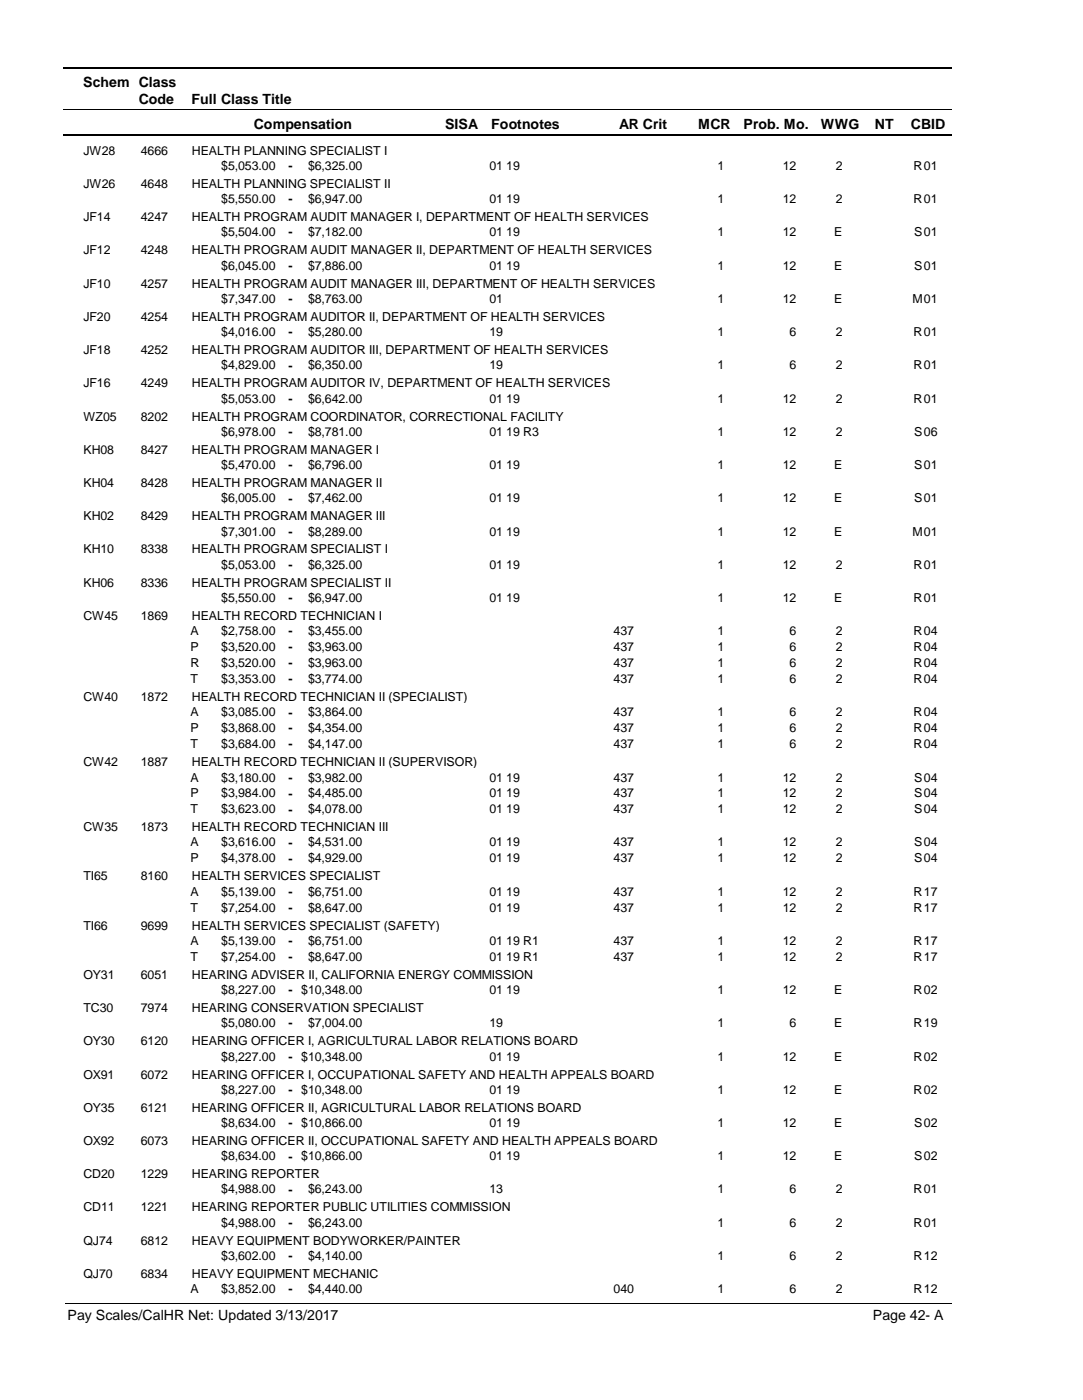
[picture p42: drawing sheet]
<svg xmlns="http://www.w3.org/2000/svg" width="216mm" height="279mm" viewBox="0 0 216 279" stroke-linecap="round" stroke-linejoin="round" font-family="sans-serif">
<defs><g id="words">
<g font-size="2.8">
<text x="16.6" y="17.3">Schem Class</text>
<text x="27.7" y="20.7">Code</text>
<text x="38.2" y="20.7">Full Class Title</text>
<text x="50.6" y="25.7">Compensation</text>
<text x="88.7" y="25.7">SISA</text>
<text x="98" y="25.7">Footnotes</text>
<text x="123.5" y="25.7">AR Crit</text>
<text x="139.2" y="25.7">MCR</text>
<text x="148.3" y="25.7">Prob. Mo.</text>
<text x="163.7" y="25.7">WWG</text>
<text x="174.5" y="25.7">NT</text>
<text x="181.6" y="25.7">CBID</text>
<text x="13.5" y="263.5">Pay Scales/CalHR Net: Updated 3/13/2017</text>
<text x="174.1" y="263.5">Page 42- A</text>
</g>
<g font-size="2.5">
<text x="16.6" y="30.8">JW28</text>
<text x="28.1" y="30.8">4666</text>
<text x="38.2" y="30.8">HEALTH PLANNING SPECIALIST I</text>
<text x="44.1" y="33.9">$5,053.00</text>
<text x="57.5" y="33.9">-</text>
<text x="61.4" y="33.9">$6,325.00</text>
<text x="97.6" y="33.9">01 19</text>
<text x="143.1" y="33.9">1</text>
<text x="156.1" y="33.9">12</text>
<text x="166.6" y="33.9">2</text>
<text x="182.2" y="33.9">R</text>
<text x="184.2" y="33.9">01</text>
<text x="16.6" y="37.5">JW26</text>
<text x="28.1" y="37.5">4648</text>
<text x="38.2" y="37.5">HEALTH PLANNING SPECIALIST II</text>
<text x="44.1" y="40.6">$5,550.00</text>
<text x="57.5" y="40.6">-</text>
<text x="61.4" y="40.6">$6,947.00</text>
<text x="97.6" y="40.6">01 19</text>
<text x="143.1" y="40.6">1</text>
<text x="156.1" y="40.6">12</text>
<text x="166.6" y="40.6">2</text>
<text x="182.2" y="40.6">R</text>
<text x="184.2" y="40.6">01</text>
<text x="16.6" y="44.1">JF14</text>
<text x="28.1" y="44.1">4247</text>
<text x="38.2" y="44.1">HEALTH PROGRAM AUDIT MANAGER I, DEPARTMENT OF HEALTH SERVICES</text>
<text x="44.1" y="47.2">$5,504.00</text>
<text x="57.5" y="47.2">-</text>
<text x="61.4" y="47.2">$7,182.00</text>
<text x="97.6" y="47.2">01 19</text>
<text x="143.1" y="47.2">1</text>
<text x="156.1" y="47.2">12</text>
<text x="166.3" y="47.2">E</text>
<text x="182.3" y="47.2">S</text>
<text x="184.2" y="47.2">01</text>
<text x="16.6" y="50.7">JF12</text>
<text x="28.1" y="50.7">4248</text>
<text x="38.2" y="50.7">HEALTH PROGRAM AUDIT MANAGER II, DEPARTMENT OF HEALTH SERVICES</text>
<text x="44.1" y="53.8">$6,045.00</text>
<text x="57.5" y="53.9">-</text>
<text x="61.4" y="53.8">$7,886.00</text>
<text x="97.6" y="53.8">01 19</text>
<text x="143.1" y="53.8">1</text>
<text x="156.1" y="53.8">12</text>
<text x="166.3" y="53.8">E</text>
<text x="182.3" y="53.8">S</text>
<text x="184.2" y="53.8">01</text>
<text x="16.6" y="57.4">JF10</text>
<text x="28.1" y="57.4">4257</text>
<text x="38.2" y="57.4">HEALTH PROGRAM AUDIT MANAGER III, DEPARTMENT OF HEALTH SERVICES</text>
<text x="16.6" y="64">JF20</text>
<text x="28.1" y="64">4254</text>
<text x="38.2" y="64">HEALTH PROGRAM AUDITOR II, DEPARTMENT OF HEALTH SERVICES</text>
<text x="44.1" y="60.5">$7,347.00</text>
<text x="57.5" y="60.5">-</text>
<text x="61.4" y="60.5">$8,763.00</text>
<text x="97.6" y="60.5">01</text>
<text x="143.1" y="60.5">1</text>
<text x="156.1" y="60.5">12</text>
<text x="166.3" y="60.5">E</text>
<text x="181.9" y="60.5">M</text>
<text x="184.2" y="60.5">01</text>
<text x="16.6" y="70.7">JF18</text>
<text x="28.1" y="70.7">4252</text>
<text x="38.2" y="70.7">HEALTH PROGRAM AUDITOR III, DEPARTMENT OF HEALTH SERVICES</text>
<text x="44.1" y="67.1">$4,016.00</text>
<text x="57.5" y="67.1">-</text>
<text x="61.4" y="67.1">$5,280.00</text>
<text x="97.6" y="67.1">19</text>
<text x="143.1" y="67.1">1</text>
<text x="157.5" y="67.1">6</text>
<text x="166.6" y="67.1">2</text>
<text x="182.2" y="67.1">R</text>
<text x="184.2" y="67.1">01</text>
<text x="16.6" y="77.3">JF16</text>
<text x="28.1" y="77.3">4249</text>
<text x="38.2" y="77.3">HEALTH PROGRAM AUDITOR IV, DEPARTMENT OF HEALTH SERVICES</text>
<text x="44.1" y="73.7">$4,829.00</text>
<text x="57.5" y="73.8">-</text>
<text x="61.4" y="73.7">$6,350.00</text>
<text x="97.6" y="73.7">19</text>
<text x="143.1" y="73.7">1</text>
<text x="157.5" y="73.7">6</text>
<text x="166.6" y="73.7">2</text>
<text x="182.2" y="73.7">R</text>
<text x="184.2" y="73.7">01</text>
<text x="16.6" y="84">WZ05</text>
<text x="28.1" y="84">8202</text>
<text x="38.2" y="84">HEALTH PROGRAM COORDINATOR, CORRECTIONAL FACILITY</text>
<text x="44.1" y="80.4">$5,053.00</text>
<text x="57.5" y="80.4">-</text>
<text x="61.4" y="80.4">$6,642.00</text>
<text x="97.6" y="80.4">01 19</text>
<text x="143.1" y="80.4">1</text>
<text x="156.1" y="80.4">12</text>
<text x="166.6" y="80.4">2</text>
<text x="182.2" y="80.4">R</text>
<text x="184.2" y="80.4">01</text>
<text x="44.1" y="87">$6,978.00</text>
<text x="57.5" y="87">-</text>
<text x="61.4" y="87">$8,781.00</text>
<text x="97.6" y="87">01 19 R3</text>
<text x="143.1" y="87">1</text>
<text x="156.1" y="87">12</text>
<text x="166.6" y="87">2</text>
<text x="182.3" y="87">S</text>
<text x="184.2" y="87">06</text>
<text x="16.6" y="90.6">KH08</text>
<text x="28.1" y="90.6">8427</text>
<text x="38.2" y="90.6">HEALTH PROGRAM MANAGER I</text>
<text x="44.1" y="93.6">$5,470.00</text>
<text x="57.5" y="93.7">-</text>
<text x="61.4" y="93.6">$6,796.00</text>
<text x="97.6" y="93.6">01 19</text>
<text x="143.1" y="93.6">1</text>
<text x="156.1" y="93.6">12</text>
<text x="166.3" y="93.6">E</text>
<text x="182.3" y="93.6">S</text>
<text x="184.2" y="93.6">01</text>
<text x="16.6" y="97.2">KH04</text>
<text x="28.1" y="97.2">8428</text>
<text x="38.2" y="97.2">HEALTH PROGRAM MANAGER II</text>
<text x="44.1" y="100.3">$6,005.00</text>
<text x="57.5" y="100.3">-</text>
<text x="61.4" y="100.3">$7,462.00</text>
<text x="97.6" y="100.3">01 19</text>
<text x="143.1" y="100.3">1</text>
<text x="156.1" y="100.3">12</text>
<text x="166.3" y="100.3">E</text>
<text x="182.3" y="100.3">S</text>
<text x="184.2" y="100.3">01</text>
<text x="16.6" y="103.9">KH02</text>
<text x="28.1" y="103.9">8429</text>
<text x="38.2" y="103.9">HEALTH PROGRAM MANAGER III</text>
<text x="44.1" y="106.9">$7,301.00</text>
<text x="57.5" y="106.9">-</text>
<text x="61.4" y="106.9">$8,289.00</text>
<text x="97.6" y="106.9">01 19</text>
<text x="143.1" y="106.9">1</text>
<text x="156.1" y="106.9">12</text>
<text x="166.3" y="106.9">E</text>
<text x="181.9" y="106.9">M</text>
<text x="184.2" y="106.9">01</text>
<text x="16.6" y="110.5">KH10</text>
<text x="28.1" y="110.5">8338</text>
<text x="38.2" y="110.5">HEALTH PROGRAM SPECIALIST I</text>
<text x="44.1" y="113.5">$5,053.00</text>
<text x="57.5" y="113.6">-</text>
<text x="61.4" y="113.5">$6,325.00</text>
<text x="97.6" y="113.5">01 19</text>
<text x="143.1" y="113.5">1</text>
<text x="156.1" y="113.5">12</text>
<text x="166.6" y="113.5">2</text>
<text x="182.2" y="113.5">R</text>
<text x="184.2" y="113.5">01</text>
<text x="16.6" y="117.1">KH06</text>
<text x="28.1" y="117.1">8336</text>
<text x="38.2" y="117.1">HEALTH PROGRAM SPECIALIST II</text>
<text x="16.6" y="123.8">CW45</text>
<text x="28.1" y="123.8">1869</text>
<text x="38.2" y="123.8">HEALTH RECORD TECHNICIAN I</text>
<text x="44.1" y="120.2">$5,550.00</text>
<text x="57.5" y="120.2">-</text>
<text x="61.4" y="120.2">$6,947.00</text>
<text x="97.6" y="120.2">01 19</text>
<text x="143.1" y="120.2">1</text>
<text x="156.1" y="120.2">12</text>
<text x="166.3" y="120.2">E</text>
<text x="182.2" y="120.2">R</text>
<text x="184.2" y="120.2">01</text>
<text x="38" y="126.8">A</text>
<text x="38" y="130">P</text>
<text x="44.1" y="126.8">$2,758.00</text>
<text x="44.1" y="130">$3,520.00</text>
<text x="57.5" y="126.8">-</text>
<text x="57.5" y="130">-</text>
<text x="61.4" y="126.8">$3,455.00</text>
<text x="61.4" y="130">$3,963.00</text>
<text x="122.4" y="126.8">437</text>
<text x="122.4" y="130">437</text>
<text x="143.1" y="126.8">1</text>
<text x="143.1" y="130">1</text>
<text x="157.5" y="126.8">6</text>
<text x="157.5" y="130">6</text>
<text x="166.6" y="126.8">2</text>
<text x="166.6" y="130">2</text>
<text x="182.2" y="126.8">R</text>
<text x="182.2" y="130">R</text>
<text x="184.2" y="126.8">04</text>
<text x="184.2" y="130">04</text>
<text x="38" y="133.2">R</text>
<text x="38" y="136.3">T</text>
<text x="44.1" y="133.2">$3,520.00</text>
<text x="44.1" y="136.3">$3,353.00</text>
<text x="57.5" y="133.2">-</text>
<text x="57.5" y="136.4">-</text>
<text x="61.4" y="133.2">$3,963.00</text>
<text x="61.4" y="136.3">$3,774.00</text>
<text x="122.4" y="133.2">437</text>
<text x="122.4" y="136.3">437</text>
<text x="143.1" y="133.2">1</text>
<text x="143.1" y="136.3">1</text>
<text x="157.5" y="133.2">6</text>
<text x="157.5" y="136.3">6</text>
<text x="166.6" y="133.2">2</text>
<text x="166.6" y="136.3">2</text>
<text x="182.2" y="133.2">R</text>
<text x="182.2" y="136.3">R</text>
<text x="184.2" y="133.2">04</text>
<text x="184.2" y="136.3">04</text>
<text x="16.6" y="139.9">CW40</text>
<text x="28.1" y="139.9">1872</text>
<text x="38" y="143">A</text>
<text x="38.2" y="139.9">HEALTH RECORD TECHNICIAN II (SPECIALIST)</text>
<text x="44.1" y="143">$3,085.00</text>
<text x="57.5" y="143">-</text>
<text x="61.4" y="143">$3,864.00</text>
<text x="122.4" y="143">437</text>
<text x="143.1" y="143">1</text>
<text x="157.5" y="143">6</text>
<text x="166.6" y="143">2</text>
<text x="182.2" y="143">R</text>
<text x="184.2" y="143">04</text>
<text x="38" y="146.2">P</text>
<text x="38" y="149.3">T</text>
<text x="44.1" y="146.2">$3,868.00</text>
<text x="44.1" y="149.3">$3,684.00</text>
<text x="57.5" y="146.2">-</text>
<text x="57.5" y="149.4">-</text>
<text x="61.4" y="146.2">$4,354.00</text>
<text x="61.4" y="149.3">$4,147.00</text>
<text x="122.4" y="146.2">437</text>
<text x="122.4" y="149.3">437</text>
<text x="143.1" y="146.2">1</text>
<text x="143.1" y="149.3">1</text>
<text x="157.5" y="146.2">6</text>
<text x="157.5" y="149.3">6</text>
<text x="166.6" y="146.2">2</text>
<text x="166.6" y="149.3">2</text>
<text x="182.2" y="146.2">R</text>
<text x="182.2" y="149.3">R</text>
<text x="184.2" y="146.2">04</text>
<text x="184.2" y="149.3">04</text>
<text x="16.6" y="152.9">CW42</text>
<text x="28.1" y="152.9">1887</text>
<text x="38" y="156">A</text>
<text x="38.2" y="152.9">HEALTH RECORD TECHNICIAN II (SUPERVISOR)</text>
<text x="44.1" y="156">$3,180.00</text>
<text x="61.4" y="156">$3,982.00</text>
<text x="97.6" y="156">01 19</text>
<text x="122.4" y="156">437</text>
<text x="143.1" y="156">1</text>
<text x="156.1" y="156">12</text>
<text x="166.6" y="156">2</text>
<text x="182.3" y="156">S</text>
<text x="184.2" y="156">04</text>
<text x="38" y="159.2">P</text>
<text x="44.1" y="159.2">$3,984.00</text>
<text x="57.5" y="156">-</text>
<text x="57.5" y="159.2">-</text>
<text x="61.4" y="159.2">$4,485.00</text>
<text x="97.6" y="159.2">01 19</text>
<text x="122.4" y="159.2">437</text>
<text x="143.1" y="159.2">1</text>
<text x="156.1" y="159.2">12</text>
<text x="166.6" y="159.2">2</text>
<text x="182.3" y="159.2">S</text>
<text x="184.2" y="159.2">04</text>
<text x="16.6" y="165.9">CW35</text>
<text x="28.1" y="165.9">1873</text>
<text x="38" y="162.3">T</text>
<text x="38.2" y="165.9">HEALTH RECORD TECHNICIAN III</text>
<text x="44.1" y="162.3">$3,623.00</text>
<text x="57.5" y="162.4">-</text>
<text x="61.4" y="162.3">$4,078.00</text>
<text x="97.6" y="162.3">01 19</text>
<text x="122.4" y="162.3">437</text>
<text x="143.1" y="162.3">1</text>
<text x="156.1" y="162.3">12</text>
<text x="166.6" y="162.3">2</text>
<text x="182.3" y="162.3">S</text>
<text x="184.2" y="162.3">04</text>
<text x="38" y="168.9">A</text>
<text x="38" y="172.1">P</text>
<text x="44.1" y="168.9">$3,616.00</text>
<text x="44.1" y="172.1">$4,378.00</text>
<text x="57.5" y="169">-</text>
<text x="57.5" y="172.2">-</text>
<text x="61.4" y="168.9">$4,531.00</text>
<text x="61.4" y="172.1">$4,929.00</text>
<text x="97.6" y="168.9">01 19</text>
<text x="97.6" y="172.1">01 19</text>
<text x="122.4" y="168.9">437</text>
<text x="122.4" y="172.1">437</text>
<text x="143.1" y="168.9">1</text>
<text x="143.1" y="172.1">1</text>
<text x="156.1" y="168.9">12</text>
<text x="156.1" y="172.1">12</text>
<text x="166.6" y="168.9">2</text>
<text x="166.6" y="172.1">2</text>
<text x="182.3" y="168.9">S</text>
<text x="182.3" y="172.1">S</text>
<text x="184.2" y="168.9">04</text>
<text x="184.2" y="172.1">04</text>
<text x="16.6" y="175.7">TI65</text>
<text x="28.1" y="175.7">8160</text>
<text x="38" y="178.8">A</text>
<text x="38.2" y="175.7">HEALTH SERVICES SPECIALIST</text>
<text x="44.1" y="178.8">$5,139.00</text>
<text x="57.5" y="178.8">-</text>
<text x="61.4" y="178.8">$6,751.00</text>
<text x="97.6" y="178.8">01 19</text>
<text x="122.4" y="178.8">437</text>
<text x="143.1" y="178.8">1</text>
<text x="156.1" y="178.8">12</text>
<text x="166.6" y="178.8">2</text>
<text x="182.2" y="178.8">R</text>
<text x="184.2" y="178.8">17</text>
<text x="16.6" y="185.5">TI66</text>
<text x="28.1" y="185.5">9699</text>
<text x="38" y="181.9">T</text>
<text x="38.2" y="185.5">HEALTH SERVICES SPECIALIST (SAFETY)</text>
<text x="44.1" y="181.9">$7,254.00</text>
<text x="57.5" y="182">-</text>
<text x="61.4" y="181.9">$8,647.00</text>
<text x="97.6" y="181.9">01 19</text>
<text x="122.4" y="181.9">437</text>
<text x="143.1" y="181.9">1</text>
<text x="156.1" y="181.9">12</text>
<text x="166.6" y="181.9">2</text>
<text x="182.2" y="181.9">R</text>
<text x="184.2" y="181.9">17</text>
<text x="38" y="188.6">A</text>
<text x="38" y="191.8">T</text>
<text x="44.1" y="188.6">$5,139.00</text>
<text x="44.1" y="191.8">$7,254.00</text>
<text x="57.5" y="188.6">-</text>
<text x="57.5" y="191.8">-</text>
<text x="61.4" y="188.6">$6,751.00</text>
<text x="61.4" y="191.8">$8,647.00</text>
<text x="97.6" y="188.6">01 19 R1</text>
<text x="97.6" y="191.8">01 19 R1</text>
<text x="122.4" y="188.6">437</text>
<text x="122.4" y="191.8">437</text>
<text x="143.1" y="188.6">1</text>
<text x="143.1" y="191.8">1</text>
<text x="156.1" y="188.6">12</text>
<text x="156.1" y="191.8">12</text>
<text x="166.6" y="188.6">2</text>
<text x="166.6" y="191.8">2</text>
<text x="182.2" y="188.6">R</text>
<text x="182.2" y="191.8">R</text>
<text x="184.2" y="188.6">17</text>
<text x="184.2" y="191.8">17</text>
<text x="16.6" y="195.4">OY31</text>
<text x="28.1" y="195.4">6051</text>
<text x="38.2" y="195.4">HEARING ADVISER II, CALIFORNIA ENERGY COMMISSION</text>
<text x="16.6" y="202">TC30</text>
<text x="28.1" y="202">7974</text>
<text x="38.2" y="202">HEARING CONSERVATION SPECIALIST</text>
<text x="44.1" y="198.4">$8,227.00</text>
<text x="57.5" y="198.4">-</text>
<text x="60.1" y="198.4">$10,348.00</text>
<text x="97.6" y="198.4">01 19</text>
<text x="143.1" y="198.4">1</text>
<text x="156.1" y="198.4">12</text>
<text x="166.3" y="198.4">E</text>
<text x="182.2" y="198.4">R</text>
<text x="184.2" y="198.4">02</text>
<text x="16.6" y="208.6">OY30</text>
<text x="28.1" y="208.6">6120</text>
<text x="38.2" y="208.6">HEARING OFFICER I, AGRICULTURAL LABOR RELATIONS BOARD</text>
<text x="44.1" y="205">$5,080.00</text>
<text x="57.5" y="205.1">-</text>
<text x="61.4" y="205">$7,004.00</text>
<text x="97.6" y="205">19</text>
<text x="143.1" y="205">1</text>
<text x="157.5" y="205">6</text>
<text x="166.3" y="205">E</text>
<text x="182.2" y="205">R</text>
<text x="184.2" y="205">19</text>
<text x="16.6" y="215.3">OX91</text>
<text x="28.1" y="215.3">6072</text>
<text x="38.2" y="215.3">HEARING OFFICER I, OCCUPATIONAL SAFETY AND HEALTH APPEALS BOARD</text>
<text x="44.1" y="211.7">$8,227.00</text>
<text x="57.5" y="211.7">-</text>
<text x="60.1" y="211.7">$10,348.00</text>
<text x="97.6" y="211.7">01 19</text>
<text x="143.1" y="211.7">1</text>
<text x="156.1" y="211.7">12</text>
<text x="166.3" y="211.7">E</text>
<text x="182.2" y="211.7">R</text>
<text x="184.2" y="211.7">02</text>
<text x="16.6" y="221.9">OY35</text>
<text x="28.1" y="221.9">6121</text>
<text x="38.2" y="221.9">HEARING OFFICER II, AGRICULTURAL LABOR RELATIONS BOARD</text>
<text x="44.1" y="218.3">$8,227.00</text>
<text x="57.5" y="218.3">-</text>
<text x="60.1" y="218.3">$10,348.00</text>
<text x="97.6" y="218.3">01 19</text>
<text x="143.1" y="218.3">1</text>
<text x="156.1" y="218.3">12</text>
<text x="166.3" y="218.3">E</text>
<text x="182.2" y="218.3">R</text>
<text x="184.2" y="218.3">02</text>
<text x="44.1" y="224.9">$8,634.00</text>
<text x="57.5" y="225">-</text>
<text x="60.1" y="224.9">$10,866.00</text>
<text x="97.6" y="224.9">01 19</text>
<text x="143.1" y="224.9">1</text>
<text x="156.1" y="224.9">12</text>
<text x="166.3" y="224.9">E</text>
<text x="182.3" y="224.9">S</text>
<text x="184.2" y="224.9">02</text>
<text x="16.6" y="228.5">OX92</text>
<text x="28.1" y="228.5">6073</text>
<text x="38.2" y="228.5">HEARING OFFICER II, OCCUPATIONAL SAFETY AND HEALTH APPEALS BOARD</text>
<text x="44.1" y="231.6">$8,634.00</text>
<text x="57.5" y="231.6">-</text>
<text x="60.1" y="231.6">$10,866.00</text>
<text x="97.6" y="231.6">01 19</text>
<text x="143.1" y="231.6">1</text>
<text x="156.1" y="231.6">12</text>
<text x="166.3" y="231.6">E</text>
<text x="182.3" y="231.6">S</text>
<text x="184.2" y="231.6">02</text>
<text x="16.6" y="235.2">CD20</text>
<text x="28.1" y="235.2">1229</text>
<text x="38.2" y="235.2">HEARING REPORTER</text>
<text x="44.1" y="238.2">$4,988.00</text>
<text x="57.5" y="238.2">-</text>
<text x="61.4" y="238.2">$6,243.00</text>
<text x="97.6" y="238.2">13</text>
<text x="143.1" y="238.2">1</text>
<text x="157.5" y="238.2">6</text>
<text x="166.6" y="238.2">2</text>
<text x="182.2" y="238.2">R</text>
<text x="184.2" y="238.2">01</text>
<text x="16.6" y="241.8">CD11</text>
<text x="28.1" y="241.8">1221</text>
<text x="38.2" y="241.8">HEARING REPORTER PUBLIC UTILITIES COMMISSION</text>
<text x="44.1" y="244.8">$4,988.00</text>
<text x="57.5" y="244.9">-</text>
<text x="61.4" y="244.8">$6,243.00</text>
<text x="143.1" y="244.8">1</text>
<text x="157.5" y="244.8">6</text>
<text x="166.6" y="244.8">2</text>
<text x="182.2" y="244.8">R</text>
<text x="184.2" y="244.8">01</text>
<text x="16.6" y="248.4">QJ74</text>
<text x="28.1" y="248.4">6812</text>
<text x="38.2" y="248.4">HEAVY EQUIPMENT BODYWORKER/PAINTER</text>
<text x="44.1" y="251.5">$3,602.00</text>
<text x="57.5" y="251.5">-</text>
<text x="61.4" y="251.5">$4,140.00</text>
<text x="143.1" y="251.5">1</text>
<text x="157.5" y="251.5">6</text>
<text x="166.6" y="251.5">2</text>
<text x="182.2" y="251.5">R</text>
<text x="184.2" y="251.5">12</text>
<text x="16.6" y="255.1">QJ70</text>
<text x="28.1" y="255.1">6834</text>
<text x="38.2" y="255.1">HEAVY EQUIPMENT MECHANIC</text>
<text x="38" y="258.1">A</text>
<text x="44.1" y="258.1">$3,852.00</text>
<text x="57.5" y="258.1">-</text>
<text x="61.4" y="258.1">$4,440.00</text>
<text x="122.4" y="258.1">040</text>
<text x="143.1" y="258.1">1</text>
<text x="157.5" y="258.1">6</text>
<text x="166.6" y="258.1">2</text>
<text x="182.2" y="258.1">R</text>
<text x="184.2" y="258.1">12</text>
</g>
</g></defs>
<path d="M12.7 13.5h177.1" fill="none" stroke="#000" stroke-width=".36"/>
<path d="M12.7 21.9h177.1" fill="none" stroke="#000" stroke-width=".2"/>
<path d="M12.7 27h177.1" fill="none" stroke="#000" stroke-width=".35"/>
<g fill="#fff">
<path d="M40.4 31.3h16.2v3h-16.2z" fill-rule="evenodd"/>
<path d="M183.9 31.3h4.1v3h-4.1z" fill-rule="evenodd"/>
<path d="M40.4 37.9h16.2v3h-16.2z" fill-rule="evenodd"/>
<path d="M183.9 37.9h4.1v3h-4.1z" fill-rule="evenodd"/>
<path d="M40.4 44.6h16.2v2.9h-16.2z" fill-rule="evenodd"/>
<path d="M183.9 44.6h4.1v2.9h-4.1z" fill-rule="evenodd"/>
<path d="M40.4 51.2h16.2v3h-16.2z" fill-rule="evenodd"/>
<path d="M183.9 51.2h4.1v3h-4.1z" fill-rule="evenodd"/>
<path d="M40.4 57.8h16.2v3h-16.2z" fill-rule="evenodd"/>
<path d="M183.9 57.8h4.1v3h-4.1z" fill-rule="evenodd"/>
<path d="M40.4 64.5h16.2v2.9h-16.2z" fill-rule="evenodd"/>
<path d="M183.9 64.5h4.1v2.9h-4.1z" fill-rule="evenodd"/>
<path d="M40.4 71.1h16.2v3h-16.2z" fill-rule="evenodd"/>
<path d="M183.9 71.1h4.1v3h-4.1z" fill-rule="evenodd"/>
<path d="M40.4 77.8h16.2v2.9h-16.2z" fill-rule="evenodd"/>
<path d="M183.9 77.8h4.1v2.9h-4.1z" fill-rule="evenodd"/>
<path d="M40.4 84.4h16.2v3h-16.2z" fill-rule="evenodd"/>
<path d="M183.9 84.4h4.1v3h-4.1z" fill-rule="evenodd"/>
<path d="M40.4 91h16.2v3h-16.2z" fill-rule="evenodd"/>
<path d="M183.9 91h4.1v3h-4.1z" fill-rule="evenodd"/>
<path d="M40.4 97.7h16.2v3h-16.2z" fill-rule="evenodd"/>
<path d="M183.9 97.7h4.1v3h-4.1z" fill-rule="evenodd"/>
<path d="M40.4 104.3h16.2v3h-16.2z" fill-rule="evenodd"/>
<path d="M183.9 104.3h4.1v3h-4.1z" fill-rule="evenodd"/>
<path d="M40.4 110.9h16.2v3h-16.2z" fill-rule="evenodd"/>
<path d="M183.9 110.9h4.1v3h-4.1z" fill-rule="evenodd"/>
<path d="M40.4 117.6h16.2v3h-16.2z" fill-rule="evenodd"/>
<path d="M183.9 117.6h4.1v3h-4.1z" fill-rule="evenodd"/>
<path d="M40.4 124.2h16.2v3h-16.2z" fill-rule="evenodd"/>
<path d="M183.9 124.2h4.1v3h-4.1z" fill-rule="evenodd"/>
<path d="M40.4 127.4h16.2v2.9h-16.2z" fill-rule="evenodd"/>
<path d="M183.9 127.4h4.1v2.9h-4.1z" fill-rule="evenodd"/>
<path d="M40.4 130.5h16.2v3h-16.2z" fill-rule="evenodd"/>
<path d="M183.9 130.5h4.1v3h-4.1z" fill-rule="evenodd"/>
<path d="M40.4 133.7h16.2v3h-16.2z" fill-rule="evenodd"/>
<path d="M183.9 133.7h4.1v3h-4.1z" fill-rule="evenodd"/>
<path d="M40.4 140.4h16.2v2.9h-16.2z" fill-rule="evenodd"/>
<path d="M183.9 140.4h4.1v2.9h-4.1z" fill-rule="evenodd"/>
<path d="M40.4 143.5h16.2v3h-16.2z" fill-rule="evenodd"/>
<path d="M183.9 143.5h4.1v3h-4.1z" fill-rule="evenodd"/>
<path d="M40.4 146.7h16.2v3h-16.2z" fill-rule="evenodd"/>
<path d="M183.9 146.7h4.1v3h-4.1z" fill-rule="evenodd"/>
<path d="M40.4 153.4h16.2v3h-16.2z" fill-rule="evenodd"/>
<path d="M183.9 153.4h4.1v3h-4.1z" fill-rule="evenodd"/>
<path d="M40.4 156.5h16.2v3h-16.2z" fill-rule="evenodd"/>
<path d="M183.9 156.5h4.1v3h-4.1z" fill-rule="evenodd"/>
<path d="M40.4 159.7h16.2v3h-16.2z" fill-rule="evenodd"/>
<path d="M183.9 159.7h4.1v3h-4.1z" fill-rule="evenodd"/>
<path d="M40.4 166.3h16.2v3h-16.2z" fill-rule="evenodd"/>
<path d="M183.9 166.3h4.1v3h-4.1z" fill-rule="evenodd"/>
<path d="M40.4 169.5h16.2v3h-16.2z" fill-rule="evenodd"/>
<path d="M183.9 169.5h4.1v3h-4.1z" fill-rule="evenodd"/>
<path d="M40.4 176.2h16.2v2.9h-16.2z" fill-rule="evenodd"/>
<path d="M183.9 176.2h4.1v2.9h-4.1z" fill-rule="evenodd"/>
<path d="M40.4 179.3h16.2v3h-16.2z" fill-rule="evenodd"/>
<path d="M183.9 179.3h4.1v3h-4.1z" fill-rule="evenodd"/>
<path d="M40.4 186h16.2v3h-16.2z" fill-rule="evenodd"/>
<path d="M183.9 186h4.1v3h-4.1z" fill-rule="evenodd"/>
<path d="M40.4 189.2h16.2v2.9h-16.2z" fill-rule="evenodd"/>
<path d="M183.9 189.2h4.1v2.9h-4.1z" fill-rule="evenodd"/>
<path d="M40.4 195.8h16.2v3h-16.2z" fill-rule="evenodd"/>
<path d="M183.9 195.8h4.1v3h-4.1z" fill-rule="evenodd"/>
<path d="M40.4 202.4h16.2v3h-16.2z" fill-rule="evenodd"/>
<path d="M183.9 202.4h4.1v3h-4.1z" fill-rule="evenodd"/>
<path d="M40.4 209.1h16.2v3h-16.2z" fill-rule="evenodd"/>
<path d="M183.9 209.1h4.1v3h-4.1z" fill-rule="evenodd"/>
<path d="M40.4 215.7h16.2v3h-16.2z" fill-rule="evenodd"/>
<path d="M183.9 215.7h4.1v3h-4.1z" fill-rule="evenodd"/>
<path d="M40.4 222.3h16.2v3h-16.2z" fill-rule="evenodd"/>
<path d="M183.9 222.3h4.1v3h-4.1z" fill-rule="evenodd"/>
<path d="M40.4 229h16.2v3h-16.2z" fill-rule="evenodd"/>
<path d="M183.9 229h4.1v3h-4.1z" fill-rule="evenodd"/>
<path d="M40.4 235.6h16.2v3h-16.2z" fill-rule="evenodd"/>
<path d="M183.9 235.6h4.1v3h-4.1z" fill-rule="evenodd"/>
<path d="M40.4 242.2h16.2v3h-16.2z" fill-rule="evenodd"/>
<path d="M183.9 242.2h4.1v3h-4.1z" fill-rule="evenodd"/>
<path d="M40.4 248.9h16.2v3h-16.2z" fill-rule="evenodd"/>
<path d="M183.9 248.9h4.1v3h-4.1z" fill-rule="evenodd"/>
<path d="M40.4 255.5h16.2v3h-16.2z" fill-rule="evenodd"/>
<path d="M183.9 255.5h4.1v3h-4.1z" fill-rule="evenodd"/>
</g>
<path d="M13.1 260.1h176.7" fill="none" stroke="#000" stroke-width=".2"/>
<use href="#words"/>
</svg>
